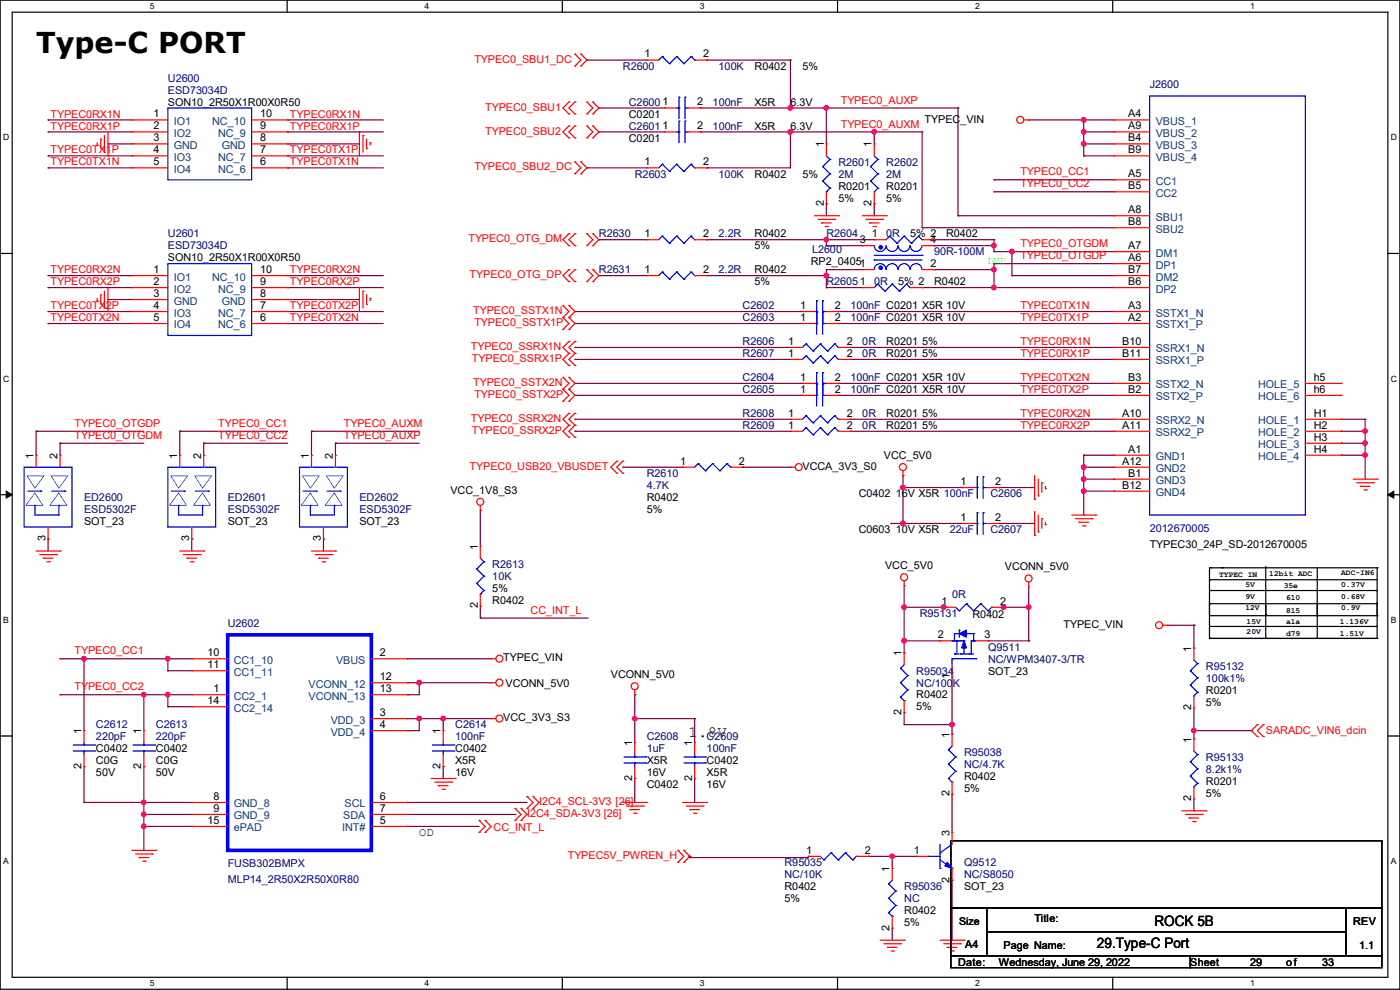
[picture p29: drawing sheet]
<svg xmlns="http://www.w3.org/2000/svg" width="297mm" height="210mm" viewBox="0 0 297 210" stroke-linecap="round" stroke-linejoin="round" font-family="sans-serif">
<defs><g id="words">
<text font-size="6.1" x="7.7" y="11.2">Type-C PORT</text>
<text font-size="3.3" x="146.1" y="156.3">1.8V</text>
<g font-size="3">
<text x="244.9" y="196.3">ROCK 5B</text>
<text x="232.7" y="201.2">29.Type-C Port</text>
</g>
<text font-size="2.5" x="88.9" y="177.4">OD</text>
<g font-size="2.3" fill="#000080">
<text x="35.6" y="17.4">U2600</text>
<text x="132.1" y="14.8">R2600</text>
<text x="152.5" y="14.8">100K</text>
<text x="35.6" y="19.9">ESD73034D</text>
<text x="133.4" y="22.4">C26001</text>
<text x="151.2" y="22.4">100nF</text>
<text x="243.9" y="18.6">J2600</text>
<text x="133.4" y="27.5">C26011</text>
<text x="151.2" y="27.5">100nF</text>
<text x="177.9" y="35.1">R2601</text>
<text x="188" y="35.1">R2602</text>
<text x="134.7" y="37.7">R2603</text>
<text x="152.5" y="37.7">100K</text>
<text x="177.9" y="37.7">2M</text>
<text x="188" y="37.7">2M</text>
<text x="35.6" y="50.4">U2601</text>
<text x="35.6" y="52.9">ESD73034D</text>
<text x="127" y="50.4">R2630</text>
<text x="152.5" y="50.4">2.2R</text>
<text x="172.3" y="53.7">L2600</text>
<text x="175.3" y="50.4">R2604</text>
<text x="188" y="50.4">0R</text>
<text x="127" y="58">R2631</text>
<text x="152.5" y="58">2.2R</text>
<text x="198.2" y="54.2">90R-100M</text>
<text x="157.5" y="65.6">C2602</text>
<text x="175.3" y="60.5">R26051</text>
<text x="180.4" y="65.6">100nF C0201 X5R 10V</text>
<text x="185.5" y="60.5">0R</text>
<text x="157.5" y="68.2">C2603</text>
<text x="180.4" y="68.2">100nF C0201 X5R 10V</text>
<text x="157.5" y="75.8">R2607</text>
<text x="157.5" y="73.2">R2606</text>
<text x="182.9" y="75.8">0R</text>
<text x="182.9" y="73.2">0R</text>
<text x="157.5" y="80.9">C2604</text>
<text x="157.5" y="83.4">C2605</text>
<text x="180.4" y="80.9">100nF C0201 X5R 10V</text>
<text x="180.4" y="83.4">100nF C0201 X5R 10V</text>
<text x="157.5" y="88.5">R2608</text>
<text x="182.9" y="88.5">0R</text>
<text x="157.5" y="91">R2609</text>
<text x="182.9" y="91">0R</text>
<text x="137.2" y="101.2">R2610</text>
<text x="17.8" y="106.3">ED2600</text>
<text x="48.3" y="106.3">ED2601</text>
<text x="76.2" y="106.3">ED2602</text>
<text x="137.2" y="103.7">4.7K</text>
<text x="210.1" y="105.5">C2606</text>
<text x="17.8" y="108.8">ESD5302F</text>
<text x="48.3" y="108.8">ESD5302F</text>
<text x="76.2" y="108.8">ESD5302F</text>
<text x="201.5" y="113.1">22uF</text>
<text x="210.1" y="113.1">C2607</text>
<text x="243.9" y="112.9">2012670005</text>
<text x="104.4" y="120.5">R2613</text>
<text x="104.4" y="123">10K</text>
<text x="195.1" y="130.9">R95131</text>
<text x="202" y="126.8">0R</text>
<text x="48.3" y="132.9">U2602</text>
<text x="194.4" y="143.1">R95034</text>
<text x="209.6" y="138">Q9511</text>
<text x="209.6" y="140.5">NC/WPM3407-3/TR</text>
<text x="255.8" y="142.1">R95132</text>
<text x="194.4" y="145.6">NC/100K</text>
<text x="255.8" y="144.6">100k1%</text>
<text x="20.4" y="154.5">C2612</text>
<text x="33.1" y="154.5">C2613</text>
<text x="96.6" y="154.5">C2614</text>
<text x="20.4" y="157.1">220pF</text>
<text x="33.1" y="157.1">220pF</text>
<text x="96.6" y="157.1">100nF</text>
<text x="137.2" y="157.1">C2608</text>
<text x="137.2" y="159.6">1uF</text>
<text x="149.9" y="157.1">C2609</text>
<text x="149.9" y="159.6">100nF</text>
<text x="204.5" y="160.4">R95038</text>
<text x="255.8" y="161.4">R95133</text>
<text x="204.5" y="162.9">NC/4.7K</text>
<text x="255.8" y="163.9">8.2k1%</text>
<text x="48.3" y="184">FUSB302BMPX</text>
<text x="166.4" y="183.7">R95035</text>
<text x="204.5" y="183.7">Q9512</text>
<text x="166.4" y="186.3">NC/10K</text>
<text x="191.8" y="188.8">R95036</text>
<text x="191.8" y="191.3">NC</text>
<text x="204.5" y="186.3">NC/S8050</text>
</g>
<g font-size="2.3" fill="#f00">
<text x="100.6" y="13.3">TYPEC0_SBU1_DC</text>
<text x="102.9" y="23.5">TYPEC0_SBU1</text>
<text x="178.4" y="22">TYPEC0_AUXP</text>
<text x="10.7" y="27.5">TYPEC0RX1P</text>
<text x="10.7" y="24.9">TYPEC0RX1N</text>
<text x="61.5" y="27.5">TYPEC0RX1P</text>
<text x="61.5" y="24.9">TYPEC0RX1N</text>
<text x="102.9" y="28.5">TYPEC0_SBU2</text>
<text x="178.4" y="27.1">TYPEC0_AUXM</text>
<text x="10.7" y="35.1">TYPEC0TX1N</text>
<text x="10.7" y="32.6">TYPEC0TX1P</text>
<text x="61.5" y="35.1">TYPEC0TX1N</text>
<text x="61.5" y="32.6">TYPEC0TX1P</text>
<text x="100.6" y="36.2">TYPEC0_SBU2_DC</text>
<text x="216.5" y="37.2">TYPEC0_CC1</text>
<text x="216.5" y="39.8">TYPEC0_CC2</text>
<text x="99.4" y="51.4">TYPEC0_OTG_DM</text>
<text x="216.5" y="52.5">TYPEC0_OTGDM</text>
<text x="10.7" y="58">TYPEC0RX2N</text>
<text x="61.5" y="58">TYPEC0RX2N</text>
<text x="99.6" y="59">TYPEC0_OTG_DP</text>
<text x="216.5" y="55">TYPEC0_OTGDP</text>
<text x="10.7" y="65.6">TYPEC0TX2P</text>
<text x="10.7" y="60.5">TYPEC0RX2P</text>
<text x="61.5" y="65.6">TYPEC0TX2P</text>
<text x="61.5" y="60.5">TYPEC0RX2P</text>
<text x="216.5" y="65.6">TYPEC0TX1N</text>
<text x="10.7" y="68.1">TYPEC0TX2N</text>
<text x="61.5" y="68.1">TYPEC0TX2N</text>
<text x="100.4" y="66.6">TYPEC0_SSTX1N</text>
<text x="100.6" y="69.2">TYPEC0_SSTX1P</text>
<text x="216.5" y="68.1">TYPEC0TX1P</text>
<text x="99.9" y="74.3">TYPEC0_SSRX1N</text>
<text x="100.1" y="76.8">TYPEC0_SSRX1P</text>
<text x="216.5" y="73.2">TYPEC0RX1N</text>
<text x="216.5" y="75.7">TYPEC0RX1P</text>
<text x="100.4" y="81.9">TYPEC0_SSTX2N</text>
<text x="216.5" y="83.4">TYPEC0TX2P</text>
<text x="216.5" y="80.8">TYPEC0TX2N</text>
<text x="99.9" y="89.5">TYPEC0_SSRX2N</text>
<text x="100.6" y="84.4">TYPEC0_SSTX2P</text>
<text x="216.5" y="88.4">TYPEC0RX2N</text>
<text x="15.8" y="90.6">TYPEC0_OTGDP</text>
<text x="15.8" y="93.1">TYPEC0_OTGDM</text>
<text x="46.3" y="90.6">TYPEC0_CC1</text>
<text x="46.3" y="93.1">TYPEC0_CC2</text>
<text x="72.9" y="90.6">TYPEC0_AUXM</text>
<text x="72.9" y="93.1">TYPEC0_AUXP</text>
<text x="100.1" y="92">TYPEC0_SSRX2P</text>
<text x="216.5" y="91">TYPEC0RX2P</text>
<text x="99.6" y="99.7">TYPEC0_USB20_VBUSDET</text>
<text x="112.6" y="130.2">CC_INT_L</text>
<text x="15.8" y="138.8">TYPEC0_CC1</text>
<text x="15.8" y="146.4">TYPEC0_CC2</text>
<text x="268.5" y="155.8">SARADC_VIN6_dcin</text>
<text x="111.8" y="173.3">I2C4_SDA-3V3 [26]</text>
<text x="114.4" y="170.8">I2C4_SCL-3V3 [26]</text>
<text x="104.7" y="176.4">CC_INT_L</text>
<text x="120.4" y="182.2">TYPEC5V_PWREN_H</text>
</g>
<g font-size="2.3">
<text x="136.7" y="12.2">1</text>
<text x="149.1" y="12.2">2</text>
<text x="160.1" y="14.8">R0402</text>
<text x="170.2" y="14.8">5%</text>
<text x="35.6" y="22.4">SON10_2R50X1R00X0R50</text>
<text x="147.9" y="22.4">2</text>
<text x="160.1" y="22.4">X5R</text>
<text x="167.7" y="22.4">6.3V</text>
<text x="32.6" y="24.9">1</text>
<text x="32.6" y="27.4">2</text>
<text x="32.6" y="30">3</text>
<text x="55.2" y="24.9">10</text>
<text x="55.2" y="27.4">9</text>
<text x="55.2" y="30">8</text>
<text x="133.4" y="25">C0201</text>
<text x="147.9" y="27.4">2</text>
<text x="160.1" y="27.5">X5R</text>
<text x="167.7" y="27.5">6.3V</text>
<text x="196.1" y="26">TYPEC_VIN</text>
<text x="239.3" y="24.9">A4</text>
<text x="239.3" y="27.4">A9</text>
<text x="239.3" y="30">B4</text>
<text x="32.6" y="32.5">4</text>
<text x="32.6" y="35.1">5</text>
<text x="55.2" y="32.5">7</text>
<text x="55.2" y="35.1">6</text>
<text x="133.4" y="30.1">C0201</text>
<text x="136.7" y="35.1">1</text>
<text x="149.1" y="35.1">2</text>
<text x="174.8" y="31.3" transform="rotate(-90 174.8 31.3)">1</text>
<text x="184.9" y="31.3" transform="rotate(-90 184.9 31.3)">1</text>
<text x="239.3" y="32.5">B9</text>
<text x="160.1" y="37.7">R0402</text>
<text x="170.2" y="37.7">5%</text>
<text x="177.9" y="40.2">R0201</text>
<text x="188" y="40.2">R0201</text>
<text x="239.3" y="37.6">A5</text>
<text x="239.3" y="40.1">B5</text>
<text x="174.8" y="43.7" transform="rotate(-90 174.8 43.7)">2</text>
<text x="177.9" y="42.8">5%</text>
<text x="184.9" y="43.7" transform="rotate(-90 184.9 43.7)">2</text>
<text x="188" y="42.8">5%</text>
<text x="239.3" y="45.2">A8</text>
<text x="239.3" y="47.8">B8</text>
<text x="136.7" y="50.3">1</text>
<text x="149.1" y="50.3">2</text>
<text x="160.1" y="50.4">R0402</text>
<text x="160.1" y="52.9">5%</text>
<text x="182.4" y="51.6">3</text>
<text x="185" y="50.3">1</text>
<text x="193.1" y="50.4">5% 2</text>
<text x="197.4" y="51.6">4</text>
<text x="200.7" y="50.4">R0402</text>
<text x="239.3" y="52.8">A7</text>
<text x="32.6" y="57.9">1</text>
<text x="35.6" y="55.5">SON10_2R50X1R00X0R50</text>
<text x="55.2" y="57.9">10</text>
<text x="136.7" y="57.9">1</text>
<text x="149.1" y="57.9">2</text>
<text x="160.1" y="58">R0402</text>
<text x="172" y="56.2">RP2_04051</text>
<text x="197.4" y="56.6">2</text>
<text x="239.3" y="55.4">A6</text>
<text x="239.3" y="57.9">B7</text>
<text x="32.6" y="60.5">2</text>
<text x="32.6" y="65.5">4</text>
<text x="32.6" y="63">3</text>
<text x="55.2" y="60.5">9</text>
<text x="55.2" y="65.5">7</text>
<text x="55.2" y="63">8</text>
<text x="160.1" y="60.5">5%</text>
<text x="169.7" y="65.5">1</text>
<text x="177.1" y="65.5">2</text>
<text x="190.6" y="60.5">5% 2</text>
<text x="198.2" y="60.5">R0402</text>
<text x="239.3" y="65.5">A3</text>
<text x="239.3" y="60.5">B6</text>
<text x="32.6" y="68.1">5</text>
<text x="55.2" y="68.1">6</text>
<text x="169.7" y="68.1">1</text>
<text x="177.1" y="68.1">2</text>
<text x="239.3" y="68.1">A2</text>
<text x="167.2" y="75.7">1</text>
<text x="167.2" y="73.2">1</text>
<text x="179.6" y="75.7">2</text>
<text x="179.6" y="73.2">2</text>
<text x="188" y="75.8">R0201</text>
<text x="188" y="73.2">R0201</text>
<text x="195.6" y="75.8">5%</text>
<text x="195.6" y="73.2">5%</text>
<text x="238.1" y="75.7">B11</text>
<text x="238.1" y="73.2">B10</text>
<text x="169.7" y="80.8">1</text>
<text x="169.7" y="83.3">1</text>
<text x="177.1" y="80.8">2</text>
<text x="177.1" y="83.3">2</text>
<text x="239.3" y="80.8">B3</text>
<text x="239.3" y="83.3">B2</text>
<text x="278.7" y="83.3">h6</text>
<text x="278.7" y="80.8">h5</text>
<text x="167.2" y="88.4">1</text>
<text x="179.6" y="88.4">2</text>
<text x="188" y="88.5">R0201</text>
<text x="195.6" y="88.5">5%</text>
<text x="238.1" y="88.4">A10</text>
<text x="278.7" y="88.4">H1</text>
<text x="167.2" y="90.9">1</text>
<text x="179.6" y="90.9">2</text>
<text x="188" y="91">R0201</text>
<text x="195.6" y="91">5%</text>
<text x="238.1" y="90.9">A11</text>
<text x="278.7" y="90.9">H2</text>
<text x="278.7" y="93.5">H3</text>
<text x="7.1" y="97.3" transform="rotate(-90 7.1 97.3)">1</text>
<text x="12.2" y="97.3" transform="rotate(-90 12.2 97.3)">2</text>
<text x="37.6" y="97.3" transform="rotate(-90 37.6 97.3)">1</text>
<text x="42.7" y="97.3" transform="rotate(-90 42.7 97.3)">2</text>
<text x="65.5" y="97.3" transform="rotate(-90 65.5 97.3)">1</text>
<text x="70.6" y="97.3" transform="rotate(-90 70.6 97.3)">2</text>
<text x="144.3" y="98.6">1</text>
<text x="156.8" y="98.6">2</text>
<text x="170.2" y="99.7">VCCA_3V3_S0</text>
<text x="187.5" y="97.4">VCC_5V0</text>
<text x="238.1" y="98.6">A12</text>
<text x="239.3" y="96">A1</text>
<text x="239.3" y="101.1">B1</text>
<text x="278.7" y="96">H4</text>
<text x="95.6" y="104.7">VCC_1V8_S3</text>
<text x="137.2" y="106.3">R0402</text>
<text x="182.2" y="105.5">C0402</text>
<text x="190" y="105.5">16V X5R 100nF</text>
<text x="203.8" y="102.9">1</text>
<text x="211.1" y="102.9">2</text>
<text x="238.1" y="103.6">B12</text>
<text x="17.8" y="111.3">SOT_23</text>
<text x="48.3" y="111.3">SOT_23</text>
<text x="76.2" y="111.3">SOT_23</text>
<text x="137.2" y="108.8">5%</text>
<text x="182.2" y="113.1">C0603</text>
<text x="190" y="113.1">10V X5R</text>
<text x="203.8" y="110.5">1</text>
<text x="211.1" y="110.5">2</text>
<text x="9.7" y="114.8" transform="rotate(-90 9.7 114.8)">3</text>
<text x="40.1" y="114.8" transform="rotate(-90 40.1 114.8)">3</text>
<text x="68.1" y="114.8" transform="rotate(-90 68.1 114.8)">3</text>
<text x="101.3" y="116.6" transform="rotate(-90 101.3 116.6)">1</text>
<text x="243.9" y="116.2">TYPEC30_24P_SD-2012670005</text>
<text x="104.4" y="125.6">5%</text>
<text x="187.8" y="120.7">VCC_5V0</text>
<text x="213.2" y="121">VCONN_5V0</text>
<text x="101.3" y="129.1" transform="rotate(-90 101.3 129.1)">2</text>
<text x="104.4" y="128.1">R0402</text>
<text x="199.7" y="128.3">1</text>
<text x="206.3" y="131.1">R0402</text>
<text x="212.1" y="128.3">2</text>
<text x="198.9" y="135.4">2</text>
<text x="208.8" y="135.4">3</text>
<text x="225.6" y="133.2">TYPEC_VIN</text>
<text x="44" y="139.2">10</text>
<text x="44" y="141.7">11</text>
<text x="80.6" y="139.2">2</text>
<text x="106.7" y="140.3">TYPEC_VIN</text>
<text x="129.6" y="143.8">VCONN_5V0</text>
<text x="191.3" y="139.2" transform="rotate(-90 191.3 139.2)">1</text>
<text x="209.6" y="143.1">SOT_23</text>
<text x="252.7" y="138.2" transform="rotate(-90 252.7 138.2)">1</text>
<text x="44" y="149.4">14</text>
<text x="45.3" y="146.8">1</text>
<text x="80.6" y="144.3">12</text>
<text x="80.6" y="146.8">13</text>
<text x="107.2" y="145.6">VCONN_5V0</text>
<text x="194.4" y="148.2">R0402</text>
<text x="201.4" y="144.1" transform="rotate(-90 201.4 144.1)">1</text>
<text x="255.8" y="147.2">R0201</text>
<text x="255.8" y="149.7">5%</text>
<text x="17.3" y="155.7" transform="rotate(-90 17.3 155.7)">1</text>
<text x="30" y="155.7" transform="rotate(-90 30 155.7)">1</text>
<text x="80.6" y="151.9">3</text>
<text x="80.6" y="154.4">4</text>
<text x="93.5" y="155.7" transform="rotate(-90 93.5 155.7)">1</text>
<text x="106.7" y="153">VCC_3V3_S3</text>
<text x="191.3" y="151.7" transform="rotate(-90 191.3 151.7)">2</text>
<text x="194.4" y="150.7">5%</text>
<text x="252.7" y="150.7" transform="rotate(-90 252.7 150.7)">2</text>
<text x="20.4" y="159.6">C0402</text>
<text x="33.1" y="159.6">C0402</text>
<text x="96.6" y="159.6">C0402</text>
<text x="134.1" y="158.3" transform="rotate(-90 134.1 158.3)">1</text>
<text x="146.8" y="158.3" transform="rotate(-90 146.8 158.3)">1</text>
<text x="201.4" y="156.5" transform="rotate(-90 201.4 156.5)">1</text>
<text x="252.7" y="157.5" transform="rotate(-90 252.7 157.5)">1</text>
<text x="17.3" y="163.1" transform="rotate(-90 17.3 163.1)">2</text>
<text x="20.4" y="162.1">C0G</text>
<text x="20.4" y="164.7">50V</text>
<text x="30" y="163.1" transform="rotate(-90 30 163.1)">2</text>
<text x="33.1" y="162.1">C0G</text>
<text x="33.1" y="164.7">50V</text>
<text x="93.5" y="163.1" transform="rotate(-90 93.5 163.1)">2</text>
<text x="96.6" y="162.1">X5R</text>
<text x="96.6" y="164.7">16V</text>
<text x="134.1" y="165.6" transform="rotate(-90 134.1 165.6)">2</text>
<text x="137.2" y="167.2">C0402</text>
<text x="137.2" y="162.1">X5R</text>
<text x="137.2" y="164.7">16V</text>
<text x="146.8" y="165.6" transform="rotate(-90 146.8 165.6)">2</text>
<text x="149.9" y="162.1">C0402</text>
<text x="149.9" y="164.7">X5R</text>
<text x="149.9" y="167.2">16V</text>
<text x="204.5" y="165.4">R0402</text>
<text x="204.5" y="168">5%</text>
<text x="255.8" y="166.5">R0201</text>
<text x="45.3" y="169.7">8</text>
<text x="45.3" y="172.2">9</text>
<text x="80.6" y="169.7">6</text>
<text x="80.6" y="172.2">7</text>
<text x="201.4" y="169" transform="rotate(-90 201.4 169)">2</text>
<text x="252.7" y="170" transform="rotate(-90 252.7 170)">2</text>
<text x="255.8" y="169">5%</text>
<text x="44" y="174.8">15</text>
<text x="80.6" y="174.8">5</text>
<text x="201.4" y="177.3" transform="rotate(-90 201.4 177.3)">3</text>
<text x="171" y="181.1">1</text>
<text x="183.4" y="181.1">2</text>
<text x="188.7" y="185" transform="rotate(-90 188.7 185)">1</text>
<text x="193.9" y="181.1">1</text>
<text x="166.4" y="188.8">R0402</text>
<text x="166.4" y="191.3">5%</text>
<text x="201.4" y="187.2" transform="rotate(-90 201.4 187.2)">2</text>
<text x="204.5" y="188.8">SOT_23</text>
<text x="188.7" y="197.4" transform="rotate(-90 188.7 197.4)">2</text>
<text x="191.8" y="193.9">R0402</text>
<text x="191.8" y="196.4">5%</text>
<text x="219.5" y="195.7">Title:</text>
<text x="287.1" y="196.2">REV</text>
<text x="204.8" y="201">A4</text>
<text x="212.9" y="201.3">Page Name:</text>
<text x="288.3" y="201.3">1.1</text>
<text x="203.2" y="204.8">Date:</text>
<text x="211.9" y="204.8">Wednesday, June 29, 2022</text>
<text x="252.5" y="204.8">Sheet</text>
<text x="265.2" y="204.8">29</text>
<text x="272.8" y="204.8">of</text>
<text x="280.5" y="204.8">33</text>
</g>
<g font-size="2.3" fill="#004080">
<text x="36.9" y="26.5">IO1</text>
<text x="36.9" y="29">IO2</text>
<text x="45" y="26.5">NC_10</text>
<text x="46.3" y="29">NC_9</text>
<text x="245.2" y="26.5">VBUS_1</text>
<text x="245.2" y="29">VBUS_2</text>
<text x="36.9" y="34.1">IO3</text>
<text x="36.9" y="31.6">GND</text>
<text x="46.3" y="34.1">NC_7</text>
<text x="47" y="31.6">GND</text>
<text x="245.2" y="34.1">VBUS_4</text>
<text x="245.2" y="31.6">VBUS_3</text>
<text x="36.9" y="36.7">IO4</text>
<text x="46.3" y="36.7">NC_6</text>
<text x="245.2" y="39.2">CC1</text>
<text x="245.2" y="41.7">CC2</text>
<text x="245.2" y="46.8">SBU1</text>
<text x="245.2" y="49.4">SBU2</text>
<text x="36.9" y="59.5">IO1</text>
<text x="45" y="59.5">NC_10</text>
<text x="245.2" y="57">DP1</text>
<text x="245.2" y="54.4">DM1</text>
<text x="245.2" y="59.5">DM2</text>
<text x="36.9" y="62.1">IO2</text>
<text x="36.9" y="64.6">GND</text>
<text x="46.3" y="62.1">NC_9</text>
<text x="47" y="64.6">GND</text>
<text x="245.2" y="62.1">DP2</text>
<text x="36.9" y="67.1">IO3</text>
<text x="36.9" y="69.7">IO4</text>
<text x="46.3" y="67.1">NC_7</text>
<text x="46.3" y="69.7">NC_6</text>
<text x="245.2" y="69.7">SSTX1_P</text>
<text x="245.2" y="67.1">SSTX1_N</text>
<text x="245.2" y="77.3">SSRX1_P</text>
<text x="245.2" y="74.8">SSRX1_N</text>
<text x="245.2" y="82.4">SSTX2_N</text>
<text x="266.9" y="82.4">HOLE_5</text>
<text x="245.2" y="84.9">SSTX2_P</text>
<text x="266.9" y="84.9">HOLE_6</text>
<text x="245.2" y="90">SSRX2_N</text>
<text x="245.2" y="92.5">SSRX2_P</text>
<text x="266.9" y="90">HOLE_1</text>
<text x="266.9" y="92.5">HOLE_2</text>
<text x="266.9" y="95.1">HOLE_3</text>
<text x="245.2" y="97.6">GND1</text>
<text x="245.2" y="100.2">GND2</text>
<text x="266.9" y="97.6">HOLE_4</text>
<text x="245.2" y="105.2">GND4</text>
<text x="245.2" y="102.7">GND3</text>
<text x="49.6" y="140.8">CC1_10</text>
<text x="49.6" y="143.3">CC1_11</text>
<text x="71.3" y="140.8">VBUS</text>
<text x="49.6" y="148.4">CC2_1</text>
<text x="65.5" y="145.9">VCONN_12</text>
<text x="65.5" y="148.4">VCONN_13</text>
<text x="49.6" y="151">CC2_14</text>
<text x="70.1" y="153.5">VDD_3</text>
<text x="70.1" y="156">VDD_4</text>
<text x="49.6" y="171.3">GND_8</text>
<text x="49.6" y="173.8">GND_9</text>
<text x="72.8" y="173.8">SDA</text>
<text x="73.1" y="171.3">SCL</text>
<text x="49.6" y="176.4">ePAD</text>
<text x="72.6" y="176.4">INT#</text>
</g>
<text font-size="2.3" fill="#0f0" x="209.6" y="56">DNP</text>
<text font-size="2.3" fill="#0000a0" x="48.3" y="187.3">MLP14_2R50X2R50X0R80</text>
<text font-size="2.2" x="203.5" y="196.1">Size</text>
<g font-size="1.8">
<text x="31.8" y="1.9">5</text>
<text x="90.1" y="1.9">4</text>
<text x="148.5" y="1.9">3</text>
<text x="206.8" y="1.9">2</text>
<text x="265.2" y="1.9">1</text>
<text x=".7" y="29.8">D</text>
<text x="295.1" y="29.8">D</text>
<text x=".7" y="80.9">C</text>
<text x="295.1" y="80.9">C</text>
<text x=".7" y="132.1">B</text>
<text x="295.1" y="132.1">B</text>
<text x=".7" y="183.3">A</text>
<text x="295.1" y="183.3">A</text>
<text x="31.8" y="209.2">5</text>
<text x="90.1" y="209.2">4</text>
<text x="148.5" y="209.2">3</text>
<text x="206.8" y="209.2">2</text>
<text x="265.2" y="209.2">1</text>
</g>
<g font-size="1.7">
<text x="258.6" y="122.4">TYPEC IN</text>
<text x="264.2" y="124.4">5V</text>
<text x="269.3" y="122.1">12bit ADC</text>
<text x="272.3" y="124.7">35e</text>
<text x="284.5" y="121.9">ADC-IN6</text>
<text x="284.5" y="124.4">0.37V</text>
<text x="264.2" y="127">9V</text>
<text x="264.2" y="129.5">12V</text>
<text x="272.8" y="127.2">610</text>
<text x="272.8" y="130">815</text>
<text x="284.5" y="129.5">0.9V</text>
<text x="284.5" y="127">0.68V</text>
<text x="264.5" y="132.3">15V</text>
<text x="264.5" y="134.6">20V</text>
<text x="272.8" y="132.3">a1a</text>
<text x="272.8" y="134.8">d79</text>
<text x="284.3" y="134.8">1.51V</text>
<text x="284.3" y="132.3">1.136V</text>
</g>
</g></defs>
<path d="M0 0h297v209.8h-297zM2.6 2.6h291.8v204.7h-291.8z" fill="none" stroke="#000" stroke-width=".25"/>
<g fill="#fff">
<path d="M31.7 .3h1v2h-1z"/>
<path d="M31.7 207.6h1v2h-1z"/>
</g>
<path d="M60.9 0v2.6M60.9 207.3v2.5" fill="none" stroke="#000" stroke-width=".25"/>
<g fill="#fff">
<path d="M90.1 .3h1v2h-1z"/>
<path d="M90.1 207.6h1v2h-1z"/>
</g>
<path d="M119.3 0v2.6M119.3 207.3v2.5" fill="none" stroke="#000" stroke-width=".25"/>
<g fill="#fff">
<path d="M148.5 .3h.9v2h-.9z"/>
<path d="M148.5 207.6h.9v2h-.9z"/>
</g>
<path d="M177.7 0v2.6M177.7 207.3v2.5" fill="none" stroke="#000" stroke-width=".25"/>
<g fill="#fff">
<path d="M206.8 .3h1v2h-1z"/>
<path d="M206.8 207.6h1v2h-1z"/>
</g>
<path d="M236.1 0v2.6M236.1 207.3v2.5" fill="none" stroke="#000" stroke-width=".25"/>
<g fill="#fff">
<path d="M265.2 .3h1v2h-1z"/>
<path d="M265.2 207.6h1v2h-1z"/>
<path d="M.7 28.2h1.2v1.9h-1.2z"/>
<path d="M295.1 28.2h1.2v1.9h-1.2z"/>
<path d="M.7 79.3h1.2v2h-1.2z"/>
<path d="M295.1 79.3h1.2v2h-1.2z"/>
</g>
<path d="M0 53.8h2.6M294.4 53.8h2.6" fill="none" stroke="#000" stroke-width=".25"/>
<g fill="#fff">
<path d="M.7 130.5h1.2v2h-1.2z"/>
<path d="M295.1 130.5h1.1v2h-1.1z"/>
</g>
<path d="M0 104.9h2.6M294.4 104.9h2.6" fill="none" stroke="#000" stroke-width=".25"/>
<path d="M1.3 104.2l1.3 .7-1.3 .8zM294.4 104.9l1.3-.7v1.5z" fill="#000" stroke="#000" stroke-width=".21"/>
<g fill="#fff">
<path d="M.7 181.7h1.2v2h-1.2z"/>
<path d="M295.1 181.7h1.1v2h-1.1z"/>
</g>
<g fill="none" stroke="#000" stroke-width=".25">
<path d="M256.6 130.6h.1M256.6 120.4h.1M256.6 123h.1M256.6 128.1h.1M256.6 135.4h.1M256.6 132.9h.1M256.6 130.6h35.5M256.6 120.4v15M256.6 123h35.5M256.6 128.1h35.5M256.6 135.4h35.5M256.6 132.9h35.5"/>
<path d="M256.8 120.4h.1M256.8 125.3h.1M256.8 120.4h35.3M256.8 125.3h35.3M268.5 130.3h.1M268.5 135.4h.1M268.5 120.2v15.2M279.4 130.6h.1M279.4 135.4h.1M279.4 120.4v15M292.1 120.4h.1M292.1 130.6h.1"/>
<path d="M292.1 135.4h.1M292.1 120.4v15M0 156.1h2.6M294.4 156.1h2.6M201.7 178.4h91.5v14.2h-91.5zM201.7 192.6h7.6v10.1h-7.6zM209.3 192.6h76.2v5.1h-76.2zM209.3 197.7h76.2v5h-76.2zM285.5 192.6h7.7v10.1h-7.7zM201.7 202.7h50.8v2.6h-50.8zM252.5 202.7h40.7v2.6h-40.7z"/>
</g>
<g fill="none" stroke="#800040" stroke-width=".25">
<path d="M124.5 12.7h.1M124.5 12.7h12.7M149.9 12.7h.1M149.9 12.7h17.8M167.7 12.7h.1M167.7 12.7v10.2M10.2 28h.1M10.2 25.4h.1M10.2 35.6h.1M10.2 33.1h.1M10.2 25.4h17.8M10.2 28h17.8"/>
<path d="M10.2 33.1h17.8M10.2 35.6h17.8M22.9 30.5h.1M22.9 30.5h5.1M61 28h.1M61 25.4h.1M61 35.6h.1M61 33.1h.1M61 30.5h.1M61 25.4h20.3M61 28h20.3M61 30.5h15.2"/>
<path d="M61 33.1h20.3M61 35.6h20.3M124.5 35.6h.1M124.5 35.6h12.7M127 22.9h.1M127 28h.1M127 28h14M127 22.9h14M148.6 22.9h.1M148.6 28h.1M148.6 28h47M148.6 22.9h54.6"/>
<path d="M149.9 35.6h.1M167.7 22.9h.1M167.7 28h.1M167.7 28v7.6h-17.8M175.3 22.9h.1M175.3 22.9v7.6M185.5 28h.1M185.5 28v2.5M195.6 28h.1M195.6 28v20.3M203.2 22.9h.1M203.2 22.9v22.9"/>
<path d="M210.9 38.1h.1M210.9 38.1h25.4M218.2 25.4h.1M218.2 25.4h18.1M229.9 28h.1M229.9 25.4h.1M229.9 30.5h.1M229.9 33.1h.1M229.9 25.4v7.7M229.9 28h6.4M229.9 30.5h6.4M229.9 33.1h6.4"/>
<path d="M10.2 58.5h.1M10.2 58.5h17.8M61 58.5h.1M61 58.5h20.3M127 58.5h.1M127 50.8h.1M127 50.8h10.2M127 58.5h10.2M149.9 50.8h.1M149.9 58.5h.1M149.9 50.8h35.6M149.9 58.5h25.4"/>
<path d="M175.3 52.1h.1M175.3 50.8h.1M175.3 58.5h.1M175.3 57.2h.1M175.3 43.2h.1M175.3 43.2v2.6M175.3 50.8v1.3M175.3 57.2v3.8M175.3 57.2h7.6M175.3 52.1h7.6M185.5 43.2h.1M185.5 43.2v2.6"/>
<path d="M195.6 48.3h.1M195.6 48.3h40.7M198.2 57.2h.1M198.2 50.8h.1M198.2 52.1h.1M198.2 57.2h12.7M198.2 50.8h12.7M198.2 52.1h12.7M203.2 45.8h.1M203.2 45.8h33.1M210.9 52.1h.1M210.9 55.9h.1"/>
<path d="M210.9 57.2h.1M210.9 50.8h.1M210.9 53.4h.1M210.9 40.7h.1M210.9 50.8v2.6M210.9 55.9v5.1M210.9 53.4h25.4M210.9 40.7h25.4M210.9 55.9h25.4M214.7 58.5h.1M214.7 53.4h.1M214.7 58.5h21.6"/>
<path d="M214.7 53.4v5.1M10.2 68.6h.1M10.2 66.1h.1M10.2 61h.1M10.2 61h17.8M10.2 66.1h17.8M10.2 68.6h17.8M22.9 63.5h.1M22.9 63.5h5.1M61 68.6h.1M61 66.1h.1M61 61h.1"/>
<path d="M61 63.5h.1M61 61h20.3M61 66.1h20.3M61 68.6h20.3M61 63.5h15.2M122 66.1h.1M122 68.6h.1M122 73.7h.1M122 76.2h.1M122 66.1h48.2M122 68.6h48.2M122 73.7h45.7"/>
<path d="M122 76.2h45.7M175.3 61h.1M175.3 61h7.6M177.8 66.1h.1M177.8 68.6h.1M177.8 66.1h58.5M177.8 68.6h58.5M180.4 73.7h.1M180.4 76.2h.1M180.4 73.7h55.9M180.4 76.2h55.9M195.6 61h.1"/>
<path d="M195.6 61h40.7M210.9 61h.1M7.7 91.5h.1M7.7 91.5h22.8M7.7 91.5v5.1M12.7 94h.1M12.7 94h17.8M12.7 94v2.6M38.1 91.5h.1M38.1 91.5h22.9M38.1 91.5v5.1M43.2 94h.1"/>
<path d="M43.2 94h17.8M43.2 94v2.6M66.1 91.5h.1M66.1 91.5h22.8M66.1 91.5v5.1M71.2 94h.1M71.2 94h17.7M71.2 94v2.6M122 81.3h.1M122 83.9h.1M122 88.9h.1M122 91.5h.1"/>
<path d="M122 88.9h45.7M122 91.5h45.7M122 81.3h48.2M122 83.9h48.2M132.1 99.1h.1M132.1 99.1h12.7M157.5 99.1h.1M157.5 99.1h10.2M177.8 83.9h.1M177.8 81.3h.1M177.8 81.3h58.5M177.8 83.9h58.5"/>
<path d="M180.4 88.9h.1M180.4 91.5h.1M180.4 88.9h55.9M180.4 91.5h55.9M229.9 96.6h.1M229.9 99.1h.1M229.9 96.6v12.7M229.9 96.6h6.4M229.9 99.1h6.4M284.5 88.9h.1M284.5 91.5h.1M284.5 94h.1"/>
<path d="M284.5 96.6h.1M284.5 96.6h5.1M284.5 88.9h5.1M284.5 91.5h5.1M284.5 94h5.1M289.6 88.9h.1M289.6 91.5h.1M289.6 94h.1M289.6 96.6h.1M289.6 88.9v12.7M10.2 114.3h.1M10.2 114.3v2.6"/>
<path d="M40.7 114.3h.1M40.7 114.3v2.6M68.6 114.3h.1M68.6 114.3v2.6M101.9 108.2h.1M101.9 108.2v7.7M189 111h.1M189 111h15.3M191.6 100.9h.1M191.6 111h.1M191.6 103.4h.1M191.6 100.9v10.1"/>
<path d="M191.6 103.4h12.7M211.9 111h.1M211.9 103.4h.1M211.9 111h7.6M211.9 103.4h7.6M229.9 101.6h.1M229.9 104.2h.1M229.9 109.3h.1M229.9 101.6h6.4M229.9 104.2h6.4M12.7 139.7h.1M12.7 139.7h28"/>
<path d="M17.8 139.7h.1M17.8 139.7v15.3M35.6 139.7h.1M35.6 139.7v2.6M86.4 139.7h.1M86.4 139.7h17.8M101.9 128.6h.1M101.9 131.1h.1M101.9 128.6v2.5M101.9 131.1h22.9M191.8 128.8h.1M191.8 135.9h.1"/>
<path d="M191.8 138.5h.1M191.8 124.2v14.3M191.8 135.9h7.6M191.8 128.8h8.9M200.2 128.8h.1M200.7 128.8h.1M209.6 135.9h8.6M212.4 128.8h5.8M212.9 128.8h.1M218.2 128.8h.1M218.2 135.9h.1M218.2 124.5v11.4"/>
<path d="M247.7 132.6h5.6M253.3 132.6h.1M253.3 132.6v4.9M12.7 147.4h.1M12.7 147.4h28M30.5 147.4h.1M30.5 147.4v7.6M35.6 149.9h.1M35.6 147.4h.1M35.6 142.3h.1M35.6 149.9h5.1M35.6 147.4v2.5"/>
<path d="M35.6 142.3h5.1M86.4 144.8h.1M86.4 147.4h.1M86.4 152.4h.1M86.4 155h.1M86.4 152.4h17.8M86.4 144.8h17.8M88.9 144.8h.1M88.9 152.4h.1M88.9 144.8v2.6h-2.5M88.9 152.4v2.6h-2.5M94 152.4h.1"/>
<path d="M94 152.4v2.6M134.7 152.4h.1M134.7 147.4h.1M134.7 152.4h12.7M134.7 147.4v10.1M147.4 152.4h.1M147.4 152.4v5.1M191.8 153.7h.1M191.8 151.2h.1M191.8 151.2v2.5M191.8 153.7h10.2M202 153.7h.1"/>
<path d="M202 155.7h.1M202 143.6v12.1M253.3 155h.1M253.3 156.8h.1M253.3 155h12.2M253.3 150.2v6.6M265.5 155h.1M17.8 162.6h.1M17.8 170.2h.1M17.8 162.6v7.6M17.8 170.2h22.9M30.5 162.6h.1"/>
<path d="M30.5 170.2h.1M30.5 175.3h.1M30.5 172.8h.1M30.5 162.6v17.8M30.5 172.8h10.2M30.5 175.3h10.2M86.4 170.2h.1M86.4 175.3h.1M86.4 170.2h25.4M86.4 172.8h22.9M86.4 175.3h15.2M94 162.6h.1"/>
<path d="M94 162.6v2.5M109.3 172.8h.1M134.7 165.1h.1M134.7 165.1v5.1M147.4 165.1h.1M147.4 165.1v5.1M202 168.4h.1M202 168.4v8.2M253.3 172h.1M253.3 169.5v2.5M146.1 181.7h.2M146.3 181.7h.1"/>
<path d="M146.3 181.9h.1M146.3 181.7v.2M171.5 181.7h.1M171.5 181.7v.2h-25.2M184.2 181.7h.1M184.2 181.7h10.2M189.3 196.9h.1M189.3 181.7h.1M189.3 181.7v2.5M189.3 196.9v2.5M202 186.7h.1M202 186.7v12.7"/>
</g>
<g fill="#f0f" stroke="#f0f" stroke-width=".25">
<circle cx="134.6" cy="152.4" r=".49"/>
<circle cx="88.9" cy="144.8" r=".49"/>
<circle cx="210.8" cy="52.1" r=".49"/>
<circle cx="210.8" cy="57.2" r=".49"/>
<circle cx="229.9" cy="99.1" r=".49"/>
<circle cx="229.9" cy="101.6" r=".49"/>
<circle cx="229.9" cy="104.2" r=".49"/>
<circle cx="289.6" cy="91.5" r=".49"/>
<circle cx="289.6" cy="94" r=".49"/>
<circle cx="289.6" cy="96.5" r=".49"/>
<circle cx="229.9" cy="25.4" r=".49"/>
<circle cx="214.7" cy="53.4" r=".49"/>
<circle cx="210.8" cy="61" r=".49"/>
<circle cx="229.9" cy="30.5" r=".49"/>
<circle cx="229.9" cy="28" r=".49"/>
<circle cx="167.7" cy="22.9" r=".49"/>
<circle cx="167.7" cy="28" r=".49"/>
<circle cx="175.3" cy="22.9" r=".49"/>
<circle cx="185.4" cy="28" r=".49"/>
<circle cx="191.5" cy="111" r=".49"/>
<circle cx="191.5" cy="103.4" r=".49"/>
<circle cx="94" cy="152.4" r=".49"/>
<circle cx="88.9" cy="152.4" r=".49"/>
<circle cx="30.5" cy="147.3" r=".49"/>
<circle cx="17.8" cy="139.7" r=".49"/>
<circle cx="35.6" cy="147.3" r=".49"/>
<circle cx="35.6" cy="139.7" r=".49"/>
<circle cx="30.5" cy="170.2" r=".49"/>
<circle cx="30.5" cy="175.3" r=".49"/>
<circle cx="30.5" cy="172.7" r=".49"/>
<circle cx="175.3" cy="50.8" r=".49"/>
<circle cx="175.3" cy="58.4" r=".49"/>
<circle cx="189.3" cy="181.6" r=".49"/>
<circle cx="202" cy="153.7" r=".49"/>
<circle cx="218.2" cy="128.8" r=".49"/>
<circle cx="212.9" cy="128.8" r=".49"/>
<circle cx="191.8" cy="128.8" r=".49"/>
<circle cx="191.8" cy="135.9" r=".49"/>
<circle cx="200.2" cy="128.8" r=".49"/>
<circle cx="253.3" cy="155" r=".49"/>
</g>
<g fill="none" stroke="#f00" stroke-width=".25">
<path d="M122 11.5h.1M122 14h.1M122 11.5l1.2 1.2-1.2 1.3M123.2 14h.1M123.2 11.5h.1M123.2 11.5l1.3 1.2-1.3 1.3M137.2 12.7h.1M137.2 12.7h2.5M147.4 12.7h2.5M149.9 12.7h.1M20.6 30.8h.1M20.6 30.3v.5"/>
<path d="M21.4 29.5h.1M21.4 29.5v2M22.1 32.3h.1M22.1 28.7v3.6M22.9 33.1h.1M22.9 28v5.1M28 25.4h.1M28 28h.1M28 33.1h.1M28 35.6h.1M28 30.5h.1M28 25.4h7.6"/>
<path d="M28 28h7.6M28 33.1h7.6M28 35.6h7.6M28 30.5h7.6M53.4 25.4h7.6M53.4 28h7.6M53.4 33.1h7.6M53.4 35.6h7.6M53.4 30.5h7.6M61 25.4h.1M61 28h.1M61 33.1h.1"/>
<path d="M61 35.6h.1M61 30.5h.1M76.2 28h.1M76.2 28v5.1M77 28.7h.1M77 28.7v3.6M77.8 31.5h.1M77.8 29.5v2M78.5 30.3h.1M78.5 30.3v.5M120.7 21.6h.1M120.7 24.2h.1"/>
<path d="M120.7 26.7h.1M120.7 29.3h.1M120.7 21.6l-1.3 1.3 1.3 1.3M120.7 26.7l-1.3 1.3 1.3 1.3M122 21.6h.1M122 24.2h.1M122 26.7h.1M122 29.3h.1M122 34.3h.1M122 36.9h.1M122 26.7l-1.3 1.3 1.3 1.3M122 21.6l-1.3 1.3 1.3 1.3"/>
<path d="M122 34.3l1.2 1.3-1.2 1.3M123.2 36.9h.1M123.2 34.3h.1M123.2 34.3l1.3 1.3-1.3 1.3M124.5 21.6h.1M124.5 24.2h.1M124.5 26.7h.1M124.5 29.3h.1M124.5 21.6l1.3 1.3-1.3 1.3M124.5 26.7l1.3 1.3-1.3 1.3M125.8 24.2h.1M125.8 21.6h.1"/>
<path d="M125.8 29.3h.1M125.8 26.7h.1M125.8 21.6l1.2 1.3-1.2 1.3M125.8 26.7l1.2 1.3-1.2 1.3M137.2 35.6h.1M137.2 35.6h2.5M141 28h.1M141 22.9h.1M141 28h2.6M141 22.9h2.6M146.1 28h2.5M146.1 22.9h2.5"/>
<path d="M147.4 35.6h2.5M148.6 28h.1M148.6 22.9h.1M149.9 35.6h.1M175.3 30.5h.1M175.3 30.5v2.6M185.5 30.5h.1M185.5 30.5v2.6M217.2 25.4h1M218.2 25.4h.1M236.3 25.4h.1M236.3 38.1h.1"/>
<path d="M236.3 28h.1M236.3 33.1h.1M236.3 30.5h.1M236.3 25.4h7.6M236.3 28h7.6M236.3 33.1h7.6M236.3 30.5h7.6M236.3 38.1h7.6M28 58.5h.1M28 58.5h7.6M53.4 58.5h7.6M61 58.5h.1"/>
<path d="M120.7 57.2h.1M120.7 59.7h.1M120.7 49.6h.1M120.7 52.1h.1M120.7 49.6l-1.3 1.2 1.3 1.3M120.7 57.2l-1.3 1.3 1.3 1.2M122 57.2h.1M122 59.7h.1M122 49.6h.1M122 52.1h.1M122 57.2l-1.3 1.3 1.3 1.2M122 49.6l-1.3 1.2 1.3 1.3"/>
<path d="M124.5 57.2h.1M124.5 59.7h.1M124.5 49.6h.1M124.5 52.1h.1M124.5 57.2l1.3 1.3-1.3 1.2M124.5 49.6l1.3 1.2-1.3 1.3M125.8 59.7h.1M125.8 57.2h.1M125.8 52.1h.1M125.8 49.6h.1M125.8 57.2l1.2 1.3-1.2 1.2M125.8 49.6l1.2 1.2-1.2 1.3"/>
<path d="M137.2 50.8h.1M137.2 58.5h.1M137.2 58.5h2.5M137.2 50.8h2.5M147.4 58.5h2.5M147.4 50.8h2.5M149.9 50.8h.1M149.9 58.5h.1M172.8 45.8h5M173.5 46.5h3.6M174.3 47.3h.1M174.3 47.3h2"/>
<path d="M175 48h.6M175.3 43.2h.1M175.3 40.7v2.5M175.6 48h.1M177.1 46.5h.1M177.8 45.8h.1M182.9 57.2h.1M182.9 52.1h.1M182.9 45.8h5.1M182.9 57.2h2.6M182.9 52.1h2.6M183.7 46.5h3.5"/>
<path d="M184.4 47.3h.1M184.4 47.3h2.1M185.2 48h.5M185.5 50.8h.1M185.5 43.2h.1M185.5 50.8h2.5M185.5 40.7v2.5M185.7 48h.1M187.2 46.5h.1M188 45.8h.1M195.6 57.2h2.6M195.6 52.1h2.6"/>
<path d="M195.6 50.8h2.6M198.2 57.2h.1M198.2 52.1h.1M198.2 50.8h.1M236.3 55.9h.1M236.3 53.4h.1M236.3 45.8h.1M236.3 48.3h.1M236.3 58.5h.1M236.3 40.7h.1M236.3 45.8h7.6M236.3 55.9h7.6"/>
<path d="M236.3 53.4h7.6M236.3 48.3h7.6M236.3 58.5h7.6M236.3 40.7h7.6M20.6 63.8h.1M20.6 63.3v.5M21.4 62.5h.1M21.4 62.5v2.1M22.1 65.3h.1M22.1 61.8v3.5M22.9 66.1h.1M22.9 61v5.1"/>
<path d="M28 61h.1M28 66.1h.1M28 68.6h.1M28 63.5h.1M28 68.6h7.6M28 66.1h7.6M28 61h7.6M28 63.5h7.6M53.4 68.6h7.6M53.4 66.1h7.6M53.4 61h7.6M53.4 63.5h7.6"/>
<path d="M61 61h.1M61 66.1h.1M61 68.6h.1M61 63.5h.1M76.2 61h.1M76.2 61v5.1M77 61.8h.1M77 61.8v3.5M77.8 64.6h.1M77.8 62.5v2.1M78.5 63.3h.1M78.5 63.3v.5"/>
<path d="M119.4 67.4h.1M119.4 64.8h.1M119.4 69.9h.1M119.4 64.8l1.3 1.3-1.3 1.3M119.4 67.4l1.3 1.2-1.3 1.3M120.7 64.8h.1M120.7 67.4h.1M120.7 69.9h.1M120.7 75h.1M120.7 77.5h.1M120.7 72.4h.1M120.7 64.8l1.3 1.3-1.3 1.3"/>
<path d="M120.7 67.4l1.3 1.2-1.3 1.3M120.7 75l-1.3 1.2 1.3 1.3M120.7 72.4l-1.3 1.3 1.3 1.3M122 75h.1M122 77.5h.1M122 72.4h.1M122 75l-1.3 1.2 1.3 1.3M122 72.4l-1.3 1.3 1.3 1.3M167.7 76.2h.1M167.7 73.7h.1M167.7 76.2h2.5M167.7 73.7h2.5"/>
<path d="M170.2 66.1h.1M170.2 68.6h.1M170.2 68.6h2.6M170.2 66.1h2.6M175.3 68.6h2.5M175.3 66.1h2.5M177.8 66.1h.1M177.8 68.6h.1M177.8 76.2h2.6M177.8 73.7h2.6M180.4 76.2h.1M180.4 73.7h.1"/>
<path d="M182.9 61h.1M182.9 61h2.6M193.1 61h2.5M195.6 61h.1M236.3 68.6h.1M236.3 66.1h.1M236.3 76.2h.1M236.3 73.7h.1M236.3 61h.1M236.3 68.6h7.6M236.3 66.1h7.6M236.3 76.2h7.6"/>
<path d="M236.3 73.7h7.6M236.3 61h7.6M7.7 96.6h.1M7.7 96.6v2.5M12.7 96.6h.1M12.7 96.6v2.5M38.1 96.6h.1M38.1 96.6v2.5M43.2 96.6h.1M43.2 96.6v2.5M66.1 96.6h.1M66.1 96.6v2.5"/>
<path d="M71.2 96.6h.1M71.2 96.6v2.5M119.4 82.6h.1M119.4 80.1h.1M119.4 85.1h.1M119.4 80.1l1.3 1.2-1.3 1.3M119.4 82.6l1.3 1.3-1.3 1.2M120.7 80.1h.1M120.7 82.6h.1M120.7 85.1h.1M120.7 87.7h.1M120.7 90.2h.1"/>
<path d="M120.7 92.8h.1M120.7 80.1l1.3 1.2-1.3 1.3M120.7 82.6l1.3 1.3-1.3 1.2M120.7 87.7l-1.3 1.2 1.3 1.3M120.7 90.2l-1.3 1.3 1.3 1.3M122 87.7h.1M122 90.2h.1M122 92.8h.1M122 87.7l-1.3 1.2 1.3 1.3M122 90.2l-1.3 1.3 1.3 1.3M130.9 97.8h.1M130.9 97.8l-1.3 1.3 1.3 1.3"/>
<path d="M132.1 97.8h.1M132.1 97.8l-1.2 1.3 1.2 1.3M144.8 99.1h.1M144.8 99.1h2.6M155 99.1h2.5M157.5 99.1h.1M167.7 99.1h.1M167.7 91.5h.1M167.7 88.9h.1M167.7 99.1h1M167.7 91.5h2.5M167.7 88.9h2.5"/>
<path d="M170.2 81.3h.1M170.2 83.9h.1M170.2 81.3h2.6M170.2 83.9h2.6M175.3 81.3h2.5M175.3 83.9h2.5M177.8 81.3h.1M177.8 83.9h.1M177.8 91.5h2.6M177.8 88.9h2.6M180.4 91.5h.1M180.4 88.9h.1"/>
<path d="M191.6 99.9v1M236.3 96.6h.1M236.3 88.9h.1M236.3 91.5h.1M236.3 99.1h.1M236.3 81.3h.1M236.3 83.9h.1M236.3 99.1h7.6M236.3 81.3h7.6M236.3 91.5h7.6M236.3 88.9h7.6M236.3 96.6h7.6"/>
<path d="M236.3 83.9h7.6M276.9 81.3h7.6M276.9 91.5h7.6M276.9 88.9h7.6M276.9 96.6h7.6M276.9 83.9h7.6M276.9 94h7.6M284.5 88.9h.1M284.5 91.5h.1M284.5 94h.1M284.5 96.6h.1M284.5 83.9h.1"/>
<path d="M284.5 81.3h.1M7.7 116.9h5M8.4 117.6h3.6M9.2 118.4h.1M9.2 118.4h2M9.9 119.2h.6M10.2 114.3h.1M10.2 111.8v2.5M10.5 119.2h.1M12 117.6h.1M12.7 116.9h.1M38.1 116.9h5.1"/>
<path d="M38.9 117.6h3.6M39.7 118.4h.1M39.7 118.4h2M40.4 119.2h.5M40.7 114.3h.1M40.7 111.8v2.5M40.9 119.2h.1M42.5 117.6h.1M43.2 116.9h.1M66.1 116.9h5.1M66.8 117.6h3.6M67.6 118.4h.1"/>
<path d="M67.6 118.4h2M68.4 119.2h.5M68.6 114.3h.1M68.6 111.8v2.5M68.9 119.2h.1M70.4 117.6h.1M71.2 116.9h.1M101.9 108.2h.1M101.9 115.9h.1M101.9 107.2v1M101.9 115.9v2.5M130.9 100.4h.1"/>
<path d="M132.1 100.4h.1M191.6 100.9h.1M204.3 111h.1M204.3 103.4h.1M204.3 111h2.5M204.3 103.4h2.5M209.3 111h2.6M209.3 103.4h2.6M211.9 111h.1M211.9 103.4h.1M219.5 113.6h.1M219.5 106h.1"/>
<path d="M219.5 100.9v5.1M219.5 108.5v5.1M220.3 112.8h.1M220.3 105.2h.1M220.3 101.6v3.6M220.3 109.3v3.5M221 110h.1M221 102.4h.1M221 102.4v2M221 110v2.1M221.8 111.3h.1M221.8 103.7h.1"/>
<path d="M221.8 103.2v.5M221.8 110.8v.5M227.4 109.3h5.1M228.1 110h3.6M228.9 110.8h.1M228.9 110.8h2M229.7 111.5h.5M230.2 111.5h.1M231.7 110h.1M232.5 109.3h.1M236.3 104.2h.1M236.3 101.6h.1"/>
<path d="M236.3 101.6h7.6M236.3 104.2h7.6M287.1 101.6h5M287.8 102.4h3.6M288.6 103.2h.1M288.6 103.2h2M289.3 103.9h.6M289.9 103.9h.1M291.4 102.4h.1M292.1 101.6h.1M40.7 139.7h.1M40.7 139.7h7.6"/>
<path d="M78.8 139.7h7.6M86.4 139.7h.1M101.9 128.6h.1M101.9 126v2.6M104.2 139.7h.1M104.2 139.7h1M191.8 124.2h.1M191.8 138.5h.1M191.8 123.2v1M191.8 138.5v2.5M199.4 135.9h.1M199.4 135.9h2.6"/>
<path d="M200.2 128.8h.1M200.2 128.8h2.5M207.1 135.9h2.5M209.6 135.9h.1M210.4 128.8h2.5M212.9 128.8h.1M218.2 124.5h.1M218.2 123.5v1M246.7 132.6h1M247.7 132.6h.1M253.3 137.5h.1M253.3 137.5v2.5"/>
<path d="M17.8 155h.1M17.8 155v2.5M30.5 155h.1M30.5 155v2.5M40.7 147.4h.1M40.7 142.3h.1M40.7 149.9h.1M40.7 147.4h7.6M40.7 142.3h7.6M40.7 149.9h7.6M78.8 144.8h7.6M78.8 152.4h7.6"/>
<path d="M78.8 147.4h7.6M78.8 155h7.6M86.4 152.4h.1M86.4 155h.1M86.4 144.8h.1M86.4 147.4h.1M94 155h.1M94 155v2.5M104.2 144.8h.1M104.2 152.4h.1M104.2 144.8h1M104.2 152.4h1"/>
<path d="M134.7 147.4h.1M134.7 157.5h.1M134.7 146.3v1.1M134.7 157.5v2.6M147.4 157.5h.1M147.4 157.5v2.6M191.8 151.2h.1M191.8 148.6v2.6M202 143.6h.1M202 155.7h.1M202 141v2.6M202 155.7v2.6"/>
<path d="M253.3 150.2h.1M253.3 156.8h.1M253.3 147.6v2.6M253.3 156.8v2.5M266.7 153.7h.1M266.7 156.3h.1M266.7 153.7l-1.2 1.3 1.2 1.3M268 156.3h.1M268 153.7h.1M268 153.7l-1.3 1.3 1.3 1.3M17.8 162.6h.1M17.8 160.1v2.5"/>
<path d="M30.5 162.6h.1M30.5 160.1v2.5M40.7 170.2h.1M40.7 172.8h.1M40.7 175.3h.1M40.7 170.2h7.6M40.7 172.8h7.6M40.7 175.3h7.6M78.8 170.2h7.6M78.8 172.8h7.6M78.8 175.3h7.6M86.4 175.3h.1"/>
<path d="M86.4 170.2h.1M86.4 172.8h.1M91.5 165.1h5.1M92.2 165.9h3.6M93 166.7h.1M93 166.7h2M93.8 167.4h.5M94 162.6h.1M94 160.1v2.5M94.3 167.4h.1M95.8 165.9h.1M96.6 165.1h.1"/>
<path d="M101.6 176.6h.1M101.6 174h.1M101.6 174l1.3 1.3-1.3 1.3M102.9 176.6h.1M102.9 174h.1M102.9 174l1.3 1.3-1.3 1.3M109.3 174h.1M109.3 171.5h.1M109.3 171.5l1.2 1.3-1.2 1.2M110.5 174h.1M110.5 171.5h.1M110.5 171.5l1.3 1.3-1.3 1.2"/>
<path d="M111.8 171.5h.1M111.8 169h.1M111.8 169l1.3 1.2-1.3 1.3M113.1 171.5h.1M113.1 169h.1M113.1 169l1.2 1.2-1.2 1.3M132.1 170.2h5.1M132.9 171h3.5M133.6 171.7h.1M133.6 171.7h2.1M134.4 172.5h.5M134.7 165.1h.1"/>
<path d="M134.7 162.6v2.5M134.9 172.5h.1M136.4 171h.1M137.2 170.2h.1M144.8 170.2h5.1M145.6 171h3.5M146.3 171.7h.1M146.3 171.7h2.1M147.1 172.5h.5M147.4 165.1h.1M147.4 162.6v2.5M147.6 172.5h.1"/>
<path d="M149.1 171h.1M149.9 170.2h.1M202 176.6h.1M202 168.4h.1M202 165.9v2.5M202 176.6v2.5M250.7 172h5.1M251.5 172.8h3.6M252.3 173.5h.1M252.3 173.5h2M253 174.3h.5M253.3 169.5h.1"/>
<path d="M253.3 166.9v2.6M253.5 174.3h.1M255.1 172.8h.1M255.8 172h.1M28 180.4h5.1M28.7 181.1h3.6M29.5 181.9h.1M29.5 181.9h2M30.3 182.7h.5M30.8 182.7h.1M32.3 181.1h.1M33.1 180.4h.1"/>
<path d="M143.8 180.4h.1M143.8 182.9h.1M143.8 180.4l1.3 1.3-1.3 1.2M145.1 182.9h.1M145.1 180.4h.1M145.1 180.4l1.2 1.3-1.2 1.2M171.5 181.7h.1M171.5 181.7h2.5M181.7 181.7h2.5M184.2 181.7h.1M186.7 199.4h5.1M189.3 184.2h.1"/>
<path d="M189.3 196.9h.1M189.3 184.2v2.5M189.3 194.4v2.5M191.8 199.4h.1M194.4 181.7h.1M194.4 181.7h2.5M199.4 199.4h5.1M202 186.7h.1M202 184.2v2.5M204.5 199.4h.1M187.5 200.2h3.6M188.3 201h.1"/>
<path d="M188.3 201h2M189 201.7h.5M189.5 201.7h.1M191.1 200.2h.1M200.2 200.2h3.6M201 201h.1M201 201h2M201.7 201.7h.5M202.2 201.7h.1M203.8 200.2h.1"/>
<circle cx="216.4" cy="25.4" r=".74"/>
<circle cx="169.4" cy="99.1" r=".74"/>
<circle cx="191.5" cy="99.1" r=".74"/>
<circle cx="101.9" cy="106.4" r=".74"/>
<circle cx="105.9" cy="139.7" r=".74"/>
<circle cx="191.8" cy="122.4" r=".74"/>
<circle cx="218.2" cy="122.7" r=".74"/>
<circle cx="245.9" cy="132.6" r=".74"/>
<circle cx="105.9" cy="152.4" r=".74"/>
<circle cx="105.9" cy="144.8" r=".74"/>
<circle cx="134.6" cy="145.6" r=".74"/>
</g>
<g fill="none" stroke="#00f" stroke-width=".25">
<path d="M140.5 12h.1M140.5 12l-.8 .7M140.5 12l1.5 1.5M142 13.5h.1M143.6 12h.1M143.6 12l-1.6 1.5M143.6 12l1.5 1.5M145.1 13.5h.1M146.6 12h.1M146.6 12l-1.5 1.5M146.6 12l.8 .7M147.4 12.7h.1"/>
<path d="M35.6 22.9h17.8v15.2h-17.8zM140.5 34.8h.1M140.5 34.8l-.8 .8M140.5 34.8l1.5 1.6M142 36.4h.1M143.6 34.8h.1M143.6 34.8l-1.6 1.6M143.6 34.8l1.5 1.6M143.6 28h.5M143.6 22.9h.5M144.1 28h.1M144.1 25.7h.1"/>
<path d="M144.1 22.9h.1M144.1 20.6h.1M144.1 20.6v4.6M144.1 25.7v4.6M145.1 36.4h.1M145.3 25.7h.1M145.3 28h.1M145.3 20.6h.1M145.3 22.9h.1M145.3 28h.8M145.3 20.6v4.6M145.3 25.7v4.6"/>
<path d="M145.3 22.9h.8M146.6 34.8h.1M146.6 34.8l-1.5 1.6M146.6 34.8l.8 .8M147.4 35.6h.1M174.5 35.3h.1M174.5 38.4h.1M174.5 35.3l1.6 1.6M174.5 38.4l1.6 1.5M175.3 33.1l.8 .7M176.1 33.8h.1M176.1 36.9h.1"/>
<path d="M176.1 39.9h.1M176.1 33.8l-1.6 1.5M176.1 36.9l-1.6 1.5M176.1 39.9l-.8 .8M184.7 35.3h.1M184.7 38.4h.1M184.7 35.3l1.5 1.6M184.7 38.4l1.5 1.5M185.5 33.1l.7 .7M186.2 33.8h.1M186.2 36.9h.1M186.2 39.9h.1"/>
<path d="M186.2 33.8l-1.5 1.5M186.2 36.9l-1.5 1.5M186.2 39.9l-.7 .8M243.9 20.4h33v88.9h-33zM35.6 55.9h17.8v15.3h-17.8zM140.5 50.1h.1M140.5 57.7h.1M140.5 50.1l-.8 .7M140.5 50.1l1.5 1.5M140.5 57.7l-.8 .8M140.5 57.7l1.5 1.5M142 51.6h.1"/>
<path d="M142 59.2h.1M143.6 50.1h.1M143.6 57.7h.1M143.6 50.1l-1.6 1.5M143.6 50.1l1.5 1.5M143.6 57.7l-1.6 1.5M143.6 57.7l1.5 1.5M145.1 51.6h.1M145.1 59.2h.1M146.6 50.1h.1M146.6 57.7h.1M146.6 50.1l-1.5 1.5"/>
<path d="M146.6 50.1l.8 .7M146.6 57.7l-1.5 1.5M146.6 57.7l.8 .8M147.4 50.8h.1M147.4 58.5h.1M175.3 40.7h.1M185.5 52.1a1.25 1.25 0 0 0 1.2 1.2 1.25 1.25 0 0 0 1.3-1.2M185.5 57.2a1.25 1.25 0 0 1 1.2-1.3 1.25 1.25 0 0 1 1.3 1.3M185.5 55.2h.1M185.5 40.7h.1M185.5 54.1h10.1M185.5 55.2h10.1"/>
<path d="M188 52.1a1.25 1.25 0 0 0 1.3 1.2 1.25 1.25 0 0 0 1.2-1.2M188 57.2a1.25 1.25 0 0 1 1.3-1.3 1.25 1.25 0 0 1 1.2 1.3M188.8 50.1h.1M188.8 50.1l-.8 .7M188.8 50.1l1.5 1.5M190.3 51.6h.1M190.5 52.1a1.25 1.25 0 0 0 1.3 1.2 1.25 1.25 0 0 0 1.2-1.2M190.5 57.2a1.25 1.25 0 0 1 1.3-1.3 1.25 1.25 0 0 1 1.2 1.3M191.8 50.1h.1M191.8 50.1l-1.5 1.5M191.8 50.1l1.5 1.5M193.1 52.1a1.25 1.25 0 0 0 1.2 1.2 1.25 1.25 0 0 0 1.3-1.2"/>
<path d="M193.1 57.2a1.25 1.25 0 0 1 1.2-1.3 1.25 1.25 0 0 1 1.3 1.3M193.3 51.6h.1M194.9 50.1h.1M194.9 50.1l-1.6 1.5M194.9 50.1l.7 .7M195.6 54.1h.1M195.6 50.8h.1M171 75.5h.1M171 72.9h.1M171 75.5l-.8 .7M171 75.5l1.5 1.5M171 72.9l-.8 .8"/>
<path d="M171 72.9l1.5 1.6M172.5 77h.1M172.5 74.5h.1M172.8 66.1h.5M172.8 68.6h.5M173.3 79h.1M173.3 66.1h.1M173.3 63.8h.1M173.3 68.6h.1M173.3 66.3h.1M173.3 63.8v7.1M173.3 79v7.1"/>
<path d="M174 75.5h.1M174 72.9h.1M174 75.5l-1.5 1.5M174 75.5l1.6 1.5M174 72.9l-1.5 1.6M174 72.9l1.6 1.6M174.5 79h.1M174.5 63.8h.1M174.5 66.1h.1M174.5 66.3h.1M174.5 68.6h.1M174.5 63.8v7.1"/>
<path d="M174.5 79v7.1M174.5 66.1h.8M174.5 68.6h.8M175.6 77h.1M175.6 74.5h.1M177.1 75.5h.1M177.1 72.9h.1M177.1 75.5l-1.5 1.5M177.1 75.5l.7 .7M177.1 72.9l-1.5 1.6M177.1 72.9l.7 .8M177.8 76.2h.1"/>
<path d="M177.8 73.7h.1M186.2 60.2h.1M186.2 60.2l-.7 .8M186.2 60.2l1.5 1.6M187.7 61.8h.1M189.3 60.2h.1M189.3 60.2l-1.6 1.6M189.3 60.2l1.5 1.6M190.8 61.8h.1M192.3 60.2h.1M192.3 60.2l-1.5 1.6M192.3 60.2l.8 .8"/>
<path d="M193.1 61h.1M5.1 99.1h10.2v12.7h-10.2zM35.6 99.1h10.2v12.7h-10.2zM63.5 99.1h10.2v12.7h-10.2zM148.1 98.3h.1M148.1 98.3l-.7 .8M148.1 98.3l1.5 1.6M149.6 99.9h.1M151.2 98.3h.1M151.2 98.3l-1.6 1.6M151.2 98.3l1.5 1.6M152.7 99.9h.1"/>
<path d="M154.2 98.3h.1M154.2 98.3l-1.5 1.6M154.2 98.3l.8 .8M155 99.1h.1M171 90.7h.1M171 88.2h.1M171 90.7l-.8 .8M171 90.7l1.5 1.5M171 88.2l-.8 .7M171 88.2l1.5 1.5M172.5 92.2h.1M172.5 89.7h.1"/>
<path d="M172.8 81.3h.5M172.8 83.9h.5M173.3 81.3h.1M173.3 83.9h.1M173.3 81.6h.1M174 90.7h.1M174 88.2h.1M174 90.7l-1.5 1.5M174 90.7l1.6 1.5M174 88.2l-1.5 1.5M174 88.2l1.6 1.5M174.5 81.3h.1"/>
<path d="M174.5 81.6h.1M174.5 83.9h.1M174.5 81.3h.8M174.5 83.9h.8M175.6 92.2h.1M175.6 89.7h.1M177.1 90.7h.1M177.1 88.2h.1M177.1 90.7l-1.5 1.5M177.1 90.7l.7 .8M177.1 88.2l-1.5 1.5M177.1 88.2l.7 .7"/>
<path d="M177.8 91.5h.1M177.8 88.9h.1M5.6 100.9h3.8l-2 2.8zM5.9 104.2h2.8M7.4 104.4l1.8 2.8h-3.8zM7.4 107.2v2.1h5.1v-2.1M7.4 107.2h.1M8.7 104.2h.1M10.7 100.9h3.8l-2 2.8zM11 104.2h2.8M12.5 104.4l1.8 2.8h-3.8zM12.5 107.2h.1"/>
<path d="M13.8 104.2h.1M36.1 100.9h3.8l-2 2.8zM36.4 104.2h2.8M37.9 104.4l1.8 2.8h-3.8zM37.9 107.2v2.1h5.1v-2.1M37.9 107.2h.1M39.2 104.2h.1M41.2 100.9h3.8l-2 2.8zM41.4 104.2h2.8M43 104.4l1.7 2.8h-3.8zM43 107.2h.1M44.2 104.2h.1"/>
<path d="M64.1 100.9h3.8l-2.1 2.8zM64.3 104.2h2.8M65.8 104.4l1.8 2.8h-3.8zM65.8 107.2v2.1h5.1v-2.1M65.8 107.2h.1M67.1 104.2h.1M69.1 100.9h3.8l-2 2.8zM69.4 104.2h2.8M70.9 104.4l1.8 2.8h-3.8zM70.9 107.2h.1M72.2 104.2h.1M101.9 118.4l.8 .8"/>
<path d="M102.7 119.2h.1M102.7 119.2l-1.6 1.5M206.8 111h.5M206.8 103.4h.5M207.3 111h.1M207.3 108.8h.1M207.3 103.4h.1M207.3 101.1h.1M207.3 101.1v4.6M207.3 108.8v4.5M208.6 108.8h.1M208.6 111h.1"/>
<path d="M208.6 101.1h.1M208.6 103.4h.1M208.6 111h.7M208.6 101.1v4.6M208.6 108.8v4.5M208.6 103.4h.7M101.1 120.7h.1M101.1 123.7h.1M101.1 120.7l1.6 1.5M101.1 123.7l1.6 1.6M101.9 126h.1M102.7 122.2h.1"/>
<path d="M102.7 125.3h.1M102.7 122.2l-1.6 1.5M102.7 125.3l-.8 .7M202 135.9h.1M202 139.7h.1M202 135.9h2.5M202 139.7v1.3M202 139.7h5.1M202.5 138.7h.1M202.5 134.4h.1M202.5 135.9h.1M202.5 138.7h1"/>
<path d="M202.5 134.4h1M202.5 134.4v1.5M202.7 128.8l.8 .8M203 135.9h.1M203 135.9v2.8M203.5 133.6h.1M203.5 129.6h.1M203.5 133.6v1.6M203.8 138.7h.1M203.8 138.7h1.5M204.5 135.9h.1M204.5 137.2h.1"/>
<path d="M204.5 135.9v1M204.5 137.2v1.5M205 134.4h.1M205 128.1h.1M205 134.4h1.5M205 128.1l-1.5 1.5M205 128.1l1.5 1.5M205.5 138.7h.1M205.5 138.7h1M206 138.7h.1M206 135.9h.1M206 135.9h1.1"/>
<path d="M206 135.9v2.8M206.5 135.9h.1M206.5 134.4h.1M206.5 129.6h.1M206.5 134.4v1.5M207.1 139.7h.1M208.1 128.1h.1M208.1 128.1l-1.6 1.5M208.1 128.1l1.5 1.5M209.6 129.6h.1M210.4 128.8h.1M210.4 128.8l-.8 .8"/>
<path d="M253.3 140l.7 .8M15.5 159.3h4.6M15.5 158h4.6M17.8 158h.1M17.8 159.3h.1M17.8 157.5v.5M17.8 159.3v.8M20.1 159.3h.1M20.1 158h.1M28.2 159.3h4.6M28.2 158h4.6M30.5 158h.1"/>
<path d="M30.5 159.3h.1M30.5 157.5v.5M30.5 159.3v.8M32.8 159.3h.1M32.8 158h.1M91.7 159.3h4.6M91.7 158h4.6M94 158h.1M94 159.3h.1M94 157.5v.5M94 159.3v.8M96.3 159.3h.1"/>
<path d="M96.3 158h.1M191.1 141.8h.1M191.1 144.8h.1M191.1 147.9h.1M191.1 141.8l1.5 1.5M191.1 144.8l1.5 1.5M191.1 147.9l.7 .7M191.8 148.6h.1M191.8 141l-.7 .8M192.6 143.3h.1M192.6 146.3h.1M192.6 143.3l-1.5 1.5"/>
<path d="M192.6 146.3l-1.5 1.6M201.2 159h.1M201.2 159l1.5 1.6M202 158.3l-.8 .7M252.5 142.3h.1M252.5 145.3h.1M252.5 142.3l1.5 1.5M252.5 145.3l1.5 1.6M253.3 147.6h.1M253.3 159.3l.7 .8M254 140.8h.1M254 143.8h.1"/>
<path d="M254 146.9h.1M254 140.8l-1.5 1.5M254 143.8l-1.5 1.5M254 146.9l-.7 .7M132.4 161.8h4.5M132.4 160.6h4.5M134.7 160.6h.1M134.7 161.8h.1M134.7 160.1v.5M134.7 161.8v.8M136.9 161.8h.1M136.9 160.6h.1"/>
<path d="M145.1 161.8h4.5M145.1 160.6h4.5M147.4 160.6h.1M147.4 161.8h.1M147.4 160.1v.5M147.4 161.8v.8M149.6 161.8h.1M149.6 160.6h.1M199.4 179.1v5.1M201.2 162.1h.1M201.2 165.1h.1M201.2 162.1l1.5 1.5"/>
<path d="M201.2 165.1l.8 .8M202 165.9h.1M202 179.1l-2.6 1.8M202.7 160.6h.1M202.7 163.6h.1M202.7 160.6l-1.5 1.5M202.7 163.6l-1.5 1.5M252.5 161.6h.1M252.5 164.6h.1M252.5 161.6l1.5 1.5M252.5 164.6l1.5 1.6M253.3 166.9h.1"/>
<path d="M254 160.1h.1M254 163.1h.1M254 166.2h.1M254 160.1l-1.5 1.5M254 163.1l-1.5 1.5M254 166.2l-.7 .7M174 181.7l.8 .7M174.8 182.4h.1M176.3 180.9h.1M176.3 180.9l-1.5 1.5M176.3 180.9l1.5 1.5M177.8 182.4h.1"/>
<path d="M179.4 180.9h.1M179.4 180.9l-1.6 1.5M179.4 180.9l1.5 1.5M180.9 182.4h.1M181.7 181.7h.1M181.7 181.7l-.8 .7M188.5 187.5h.1M188.5 190.5h.1M188.5 193.6h.1M188.5 187.5l1.5 1.5M188.5 190.5l1.5 1.6M188.5 193.6l.8 .8"/>
<path d="M189.3 194.4h.1M189.3 186.7l-.8 .8M190 189h.1M190 192.1h.1M190 189l-1.5 1.5M190 192.1l-1.5 1.5M196.9 181.7h.1M196.9 181.7h2.5M199.4 180.9h.1M199.4 184.2h.1M199.4 182.4l2.6 1.8M202 184.2h.1"/>
</g>
<g fill="#00f" stroke="#00f" stroke-width=".25">
<path d="M204.5 135.9l.5 1.6h-1z"/>
<path d="M203.5 134.4l1.5-.8v1.6z"/>
<path d="M201 182.9l1 1.3-1.6-.5z"/>
<circle cx="186.8" cy="56.8" r=".36"/>
<circle cx="186.8" cy="52.5" r=".36"/>
</g>
<path d="M48.3 134.7h30.5v45.7h-30.5z" fill="none" stroke="#00f" stroke-width=".76"/>
<use href="#words"/>
</svg>
